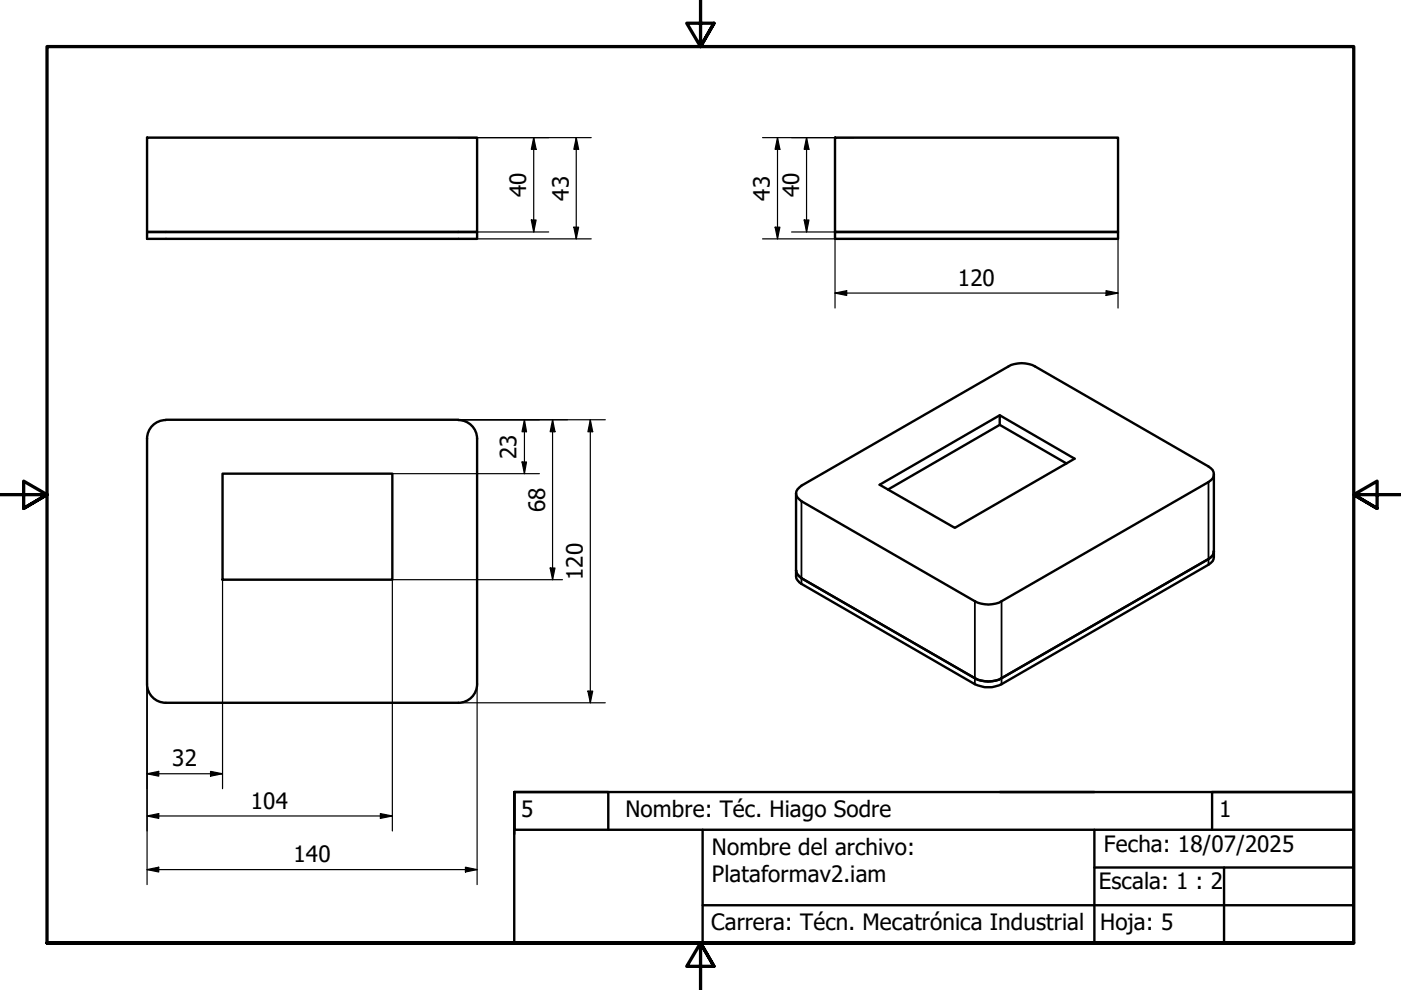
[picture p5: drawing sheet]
<svg xmlns="http://www.w3.org/2000/svg" width="297mm" height="210mm" viewBox="0 0 297 210" stroke-linecap="round" stroke-linejoin="round" font-family="sans-serif">
<defs><g id="words">
<g font-size="4.8">
<text x="111.6" y="41.8" transform="rotate(-90 111.6 41.8)">40</text>
<text x="169.4" y="41.8" transform="rotate(-90 169.4 41.8)">40</text>
<text x="120.6" y="42.5" transform="rotate(-90 120.6 42.5)">43</text>
<text x="163.2" y="42.5" transform="rotate(-90 163.2 42.5)">43</text>
<text x="203.1" y="60.6">120</text>
<text x="109.5" y="97.4" transform="rotate(-90 109.5 97.4)">23</text>
<text x="115.6" y="108.6" transform="rotate(-90 115.6 108.6)">68</text>
<text x="123.6" y="123" transform="rotate(-90 123.6 123)">120</text>
<text x="36.5" y="162.5">32</text>
<text x="53.2" y="171.4">104</text>
<text x="110.5" y="173.3">5</text>
<text x="132.6" y="173.2">Nombre: Téc. Hiago Sodre</text>
<text x="258.5" y="173.3">1</text>
<text x="62.2" y="182.8">140</text>
<text x="150.9" y="181.3">Nombre del archivo:</text>
<text x="234.1" y="180.6">Fecha: 18/07/2025</text>
<text x="150.9" y="187">Plataformav2.iam</text>
<text x="233" y="188.6">Escala: 1 : 2</text>
<text x="150.7" y="197.2">Carrera: Técn. Mecatrónica Industrial</text>
<text x="233.2" y="197.3">Hoja: 5</text>
</g>
</g></defs>
<!-- layer: Visible (ISO) -->
<g fill="none" stroke="#000" stroke-width=".51">
<path d="M31.2 29.2h70v20h-70zM177 29.2h60v20h-60zM31.2 49.2h70v1.4h-70zM177 49.2h60v1.4h-60zM35.1 89.1a4 4 0 0 0-3.9 3.9v52a4 4 0 0 0 3.9 4M35.2 89h62M97.2 89.1a4 4 0 0 1 4 3.9v52a4 4 0 0 1-4 4M212 88l-25.5 14.8 15.9 9.1 25.4-14.6-15.8-9.3v2.1l14.1 8.2M212 90.1l-23.7 13.7M47.2 100.4h36v22.5h-36zM169.1 103.7l.8-.7 43.9-25.3a6.1 6.1 0 0 1 5.7 0l36.7 21.2a1.76 1.76 0 0 1 1.2 1.7 1.76 1.76 0 0 1-1.2 1.6l-43.9 25.3a6.1 6.1 0 0 1-5.6 0l-36.8-21.2a1.98 1.98 0 0 1-1.1-2.1zM257.4 100.6v17.5a1.82 1.82 0 0 1-1.2 1.6l-43.9 25.4a6.6 6.6 0 0 1-5.6 0l-36.8-21.3a2.21 2.21 0 0 1-1.1-1.6v-17.6"/>
<path d="M257.4 116.9a1.82 1.82 0 0 1-1.2 1.6l-43.9 25.3a6.1 6.1 0 0 1-5.6 0l-36.8-21.2a2.16 2.16 0 0 1-1.1-1.7M35.2 149h62"/>
</g>
<!-- layer: Visible Narrow (ISO) -->
<path d="M169.9 106.3v17.5M256.2 102.2v17.5M206.7 127.5v17.6M212.3 127.5v17.6" fill="none" stroke="#000" stroke-width=".38"/>
<!-- layer: Border (ISO) -->
<path d="M148.5 -.1v10l-2.9-5h5.8l-2.9 5 2.9-5M0 104.9h10l-5-2.9v5.8l5-2.9-5 2.9M297 104.9h-10l5-2.9v5.8l-5-2.9 5 2.9M10 199.9v-190h277v190h-277h277M151.4 204.9l-2.9-5 2.9 5h-5.8l2.9-5v10" fill="none" stroke="#000" stroke-width=".7"/>
<!-- layer: Title (ISO) -->
<path d="M109 167.9h20v8M109 167.9h178v32h-178zM149 175.9v24h-40M212 167.9h20M232 175.9v24h55M287 167.9h-30v8M287 175.9h-178v-8v8.9M232 183.9h55v8h-138M259.5 183.9v16M287 199.9h-27.5h27.5M287 191.9v8" fill="none" stroke="#000" stroke-width=".51"/>
<!-- layer: Dimension (ISO) -->
<g fill="none" stroke="#000" stroke-width=".25">
<path d="M97.2 29.2h28.1M113.2 29.2l.5 2.5h-1.1zM113.2 29.2v20M122.2 29.2l.5 2.5h-1zM122.2 29.2v21.4M161.7 29.2h19.3M164.8 29.2l.6 2.5h-1.1zM164.8 29.2v21.4M171 29.2l.5 2.5h-1zM171 29.2v20M97.2 49.2h19.1M97.2 50.6h28.1"/>
<path d="M112.6 46.6h1.1l-.5 2.6zM121.7 48.2h1l-.5 2.4zM161.7 50.6h19.3M164.3 48.2h1.1l-.6 2.4zM167.8 49.2h13.2M170.5 46.6h1l-.5 2.6zM177 49.2v16.1M237 49.2v16.1M177 62.1l2.5-.5v1zM177 62.1h60M234.5 61.6l2.5 .5-2.5 .5zM97.2 89h31.1"/>
<path d="M110.7 98h.9l-.4 2.4zM111.2 89l.4 2.5h-.9zM111.2 89v11.4M117.2 89l.5 2.5h-1.1zM117.2 89v33.9M125.2 89l.5 2.5h-1zM125.2 89v60M83.2 100.4h31.2M47.2 122.9v44.3M116.6 120.4h1.1l-.5 2.5zM119.3 122.9h-36.1v53.3M31.2 145v42.6"/>
<path d="M97.2 149h31.1M101.2 145v42.6M124.7 146.5h1l-.5 2.5zM31.2 164.1l2.5-.6v1.1zM31.2 173l2.5-.5v1zM31.2 164.1h16M31.2 173h52M44.6 163.5l2.6 .6-2.6 .5zM80.6 172.5l2.6 .5-2.6 .5zM31.2 184.4l2.5-.5v1zM31.2 184.4h70M98.7 183.9l2.5 .5-2.5 .5z"/>
</g>
<g fill="#000">
<path d="M113.2 29.2l.5 2.5h-1.1zM122.2 29.2l.5 2.5h-1zM164.8 29.2l.6 2.5h-1.1zM171 29.2l.5 2.5h-1zM112.6 46.6h1.1l-.5 2.6zM121.7 48.2h1l-.5 2.4zM164.3 48.2h1.1l-.6 2.4zM170.5 46.6h1l-.5 2.6zM177 62.1l2.5-.5v1zM234.5 61.6l2.5 .5-2.5 .5zM110.7 98h.9l-.4 2.4zM111.2 89l.4 2.5h-.9z"/>
<path d="M117.2 89l.5 2.5h-1.1zM125.2 89l.5 2.5h-1zM116.6 120.4h1.1l-.5 2.5zM124.7 146.5h1l-.5 2.5zM31.2 164.1l2.5-.6v1.1zM31.2 173l2.5-.5v1zM44.6 163.5l2.6 .6-2.6 .5zM80.6 172.5l2.6 .5-2.6 .5zM31.2 184.4l2.5-.5v1zM98.7 183.9l2.5 .5-2.5 .5z"/>
</g>
<use href="#words"/>
</svg>
